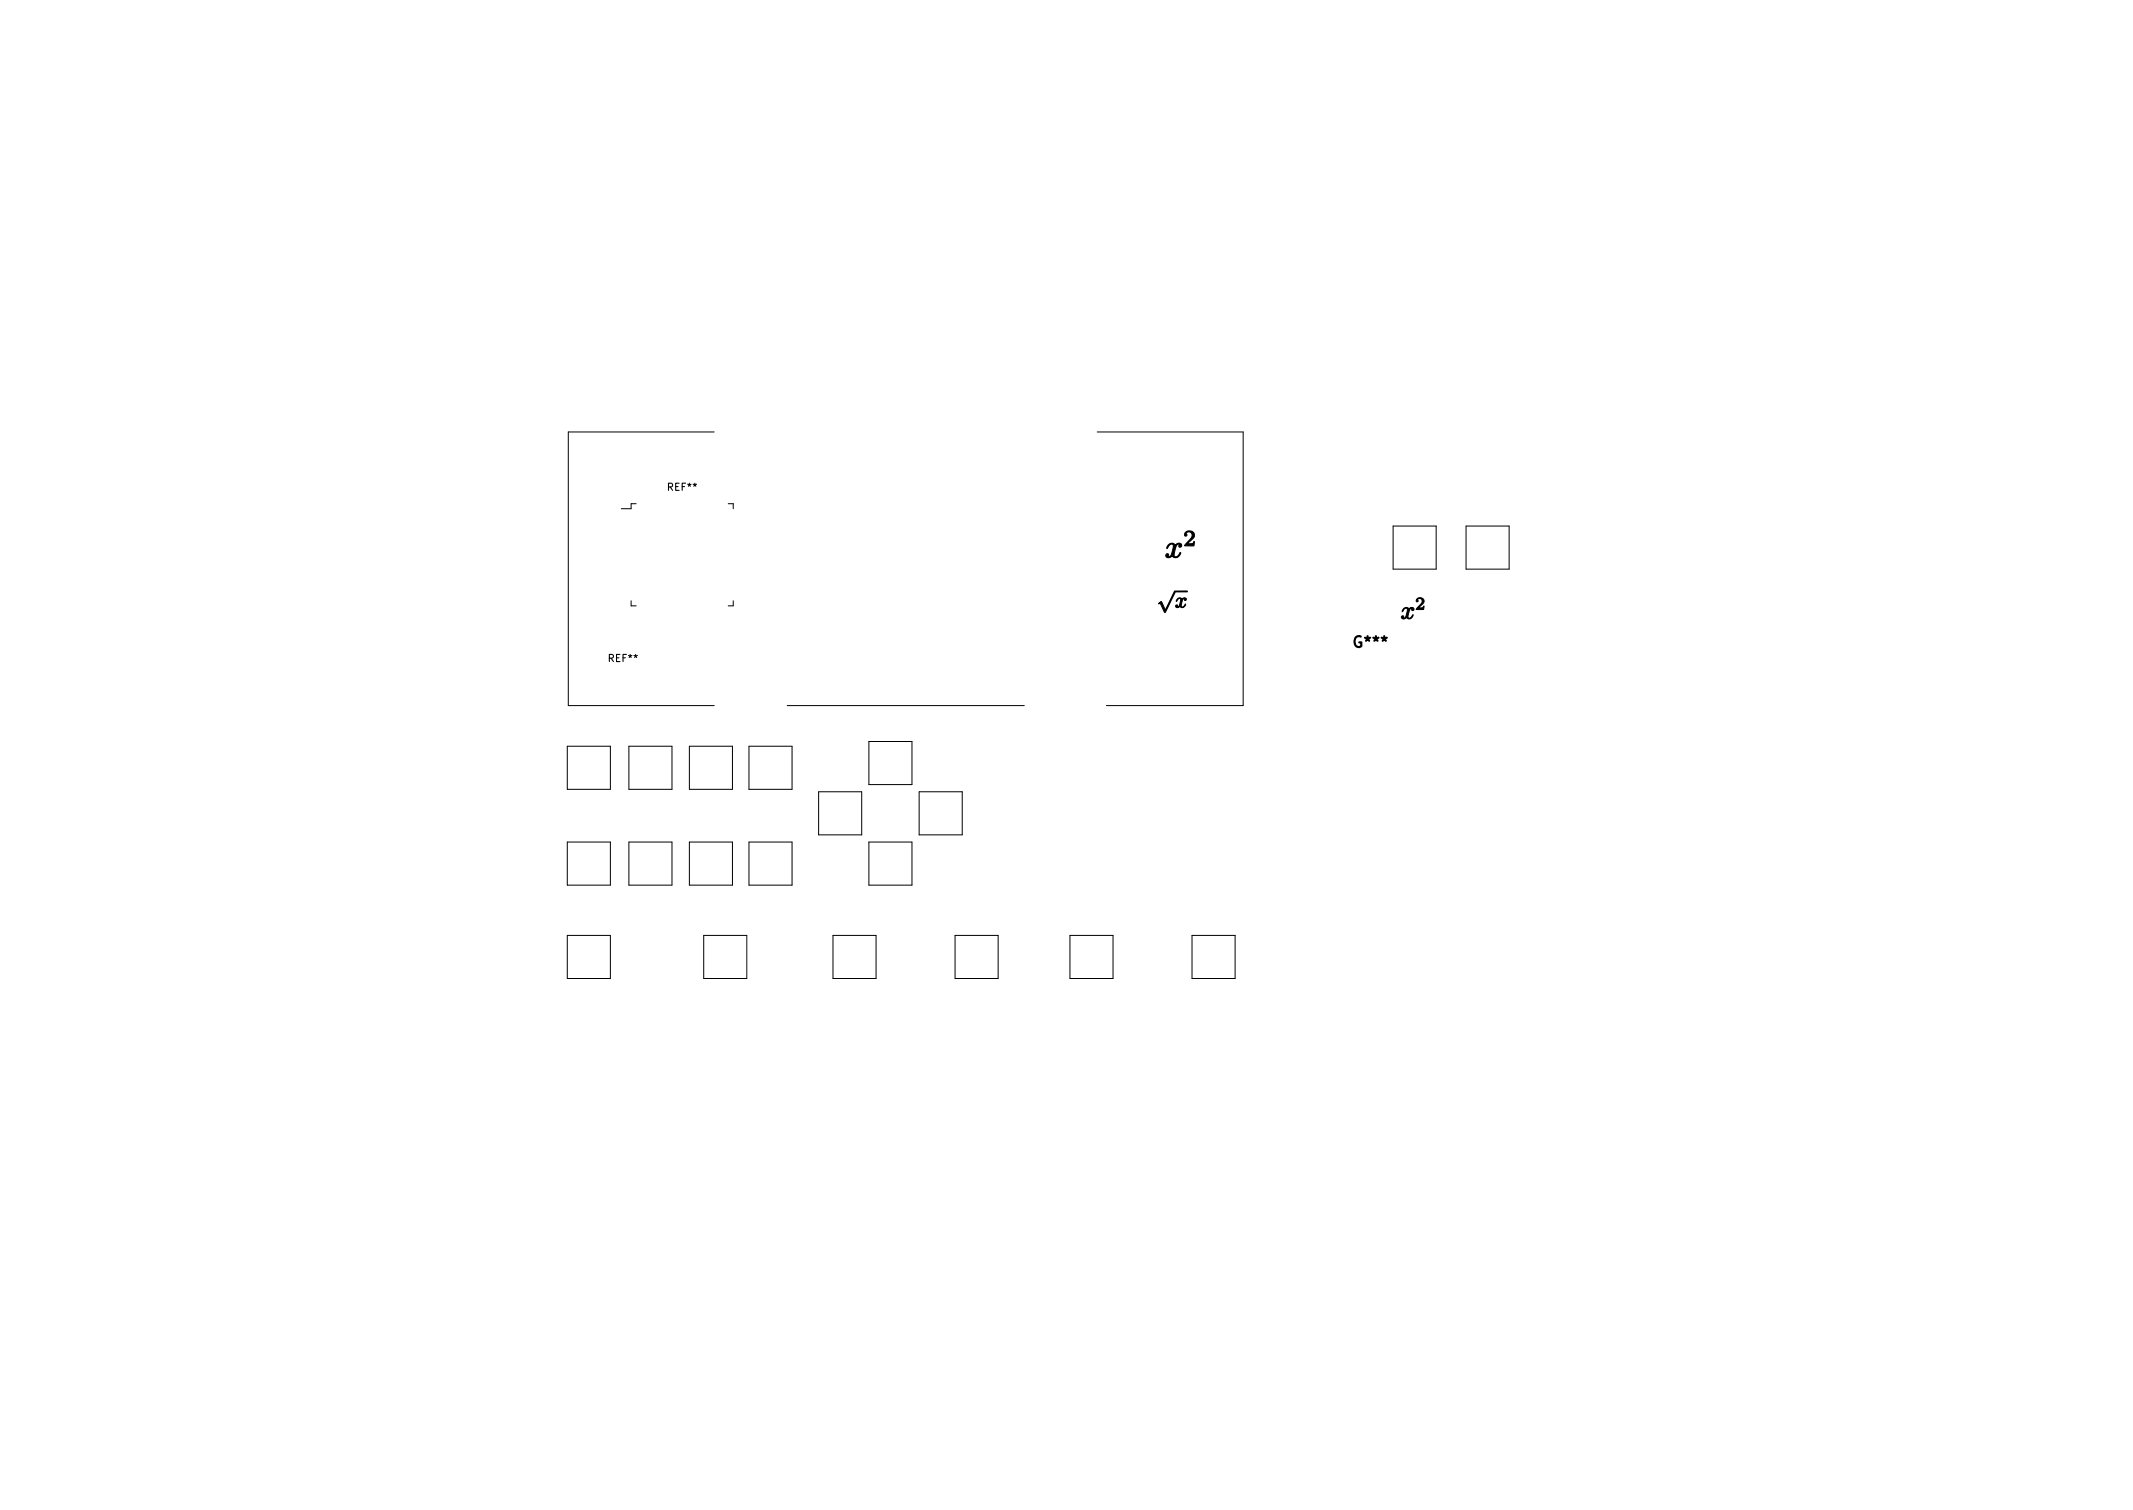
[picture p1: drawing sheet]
<svg xmlns="http://www.w3.org/2000/svg" width="297mm" height="210mm" viewBox="0 0 297 210" stroke-linecap="round" stroke-linejoin="round" font-family="sans-serif">
<defs><g id="words">
<text font-size="2.1" x="188.8" y="90.2">G***</text>
<g font-size="1.4">
<text x="93.1" y="68.3">REF**</text>
<text x="84.8" y="92.2">REF**</text>
</g>
</g></defs>
<g fill="none" stroke="#000" stroke-width=".14">
<path d="M88.6 70.1h-.7v.7h-1.4M99.5 60.1h-20.4v38.1h20.4M101.4 70.1h.7v.7M152.8 60.1h20.3v38.1h-19M194 73.2h6v6h-6zM204.2 73.2h6v6h-6zM87.9 83.7v.7h.7M102.1 83.7v.7h-.7M109.6 98.2h33M79 117.2h6v6h-6zM79 103.9h6v6h-6zM87.6 117.2h6v6h-6z"/>
<path d="M87.6 103.9h6v6h-6zM96 117.2h6v6h-6zM96 103.9h6v6h-6zM104.3 117.2h6v6h-6zM104.3 103.9h6v6h-6zM114 110.2h6v6h-6zM121 117.2h6v6h-6zM121 103.2h6v6h-6zM128 110.2h6v6h-6zM79 130.2h6v6h-6zM98 130.2h6v6h-6zM116 130.2h6v6h-6z"/>
<path d="M133 130.2h6v6h-6zM149 130.2h6v6h-6zM166 130.2h6v6h-6z"/>
</g>
<path d="M162.7 75.9l.2-.2a.57 .57 0 0 1 .8 .2 .45 .45 0 0 1 .5-.3 .45 .45 0 0 1 .4 .4l-.2 .2a.23 .23 0 0 1-.2-.2 .23 .23 0 0 1 .1-.2 .49 .49 0 0 0-.6 .6l-.1 .2a.79 .79 0 0 0 0 .9 .79 .79 0 0 0 .8-.6 .64 .64 0 0 1-.4 .7 .64 .64 0 0 1-.8-.2 .44 .44 0 0 1-.5 .3 .44 .44 0 0 1-.3-.5 .2 .2 0 0 1 .3-.1 .2 .2 0 0 1 0 .3l-.1 .1a.65 .65 0 0 0 .6-.7 .88 .88 0 0 0 0-1 .93 .93 0 0 0-.7 .6 .36 .36 0 0 1 .2-.5zM165.1 74.1a.69 .69 0 0 1 .9-.1 .69 .69 0 0 1 .2 .9l-.9 .8h.9l.1-.3v.6h-1.3l.4-.5a1.28 1.28 0 0 0 .6-1.1 .45 .45 0 0 0-.4-.3 .45 .45 0 0 0-.4 .2l.1 .2-.1 .1h-.2v-.1zM164 83.3a.39 .39 0 0 1 .6 .1 .28 .28 0 0 1 .4-.2 .28 .28 0 0 1 .2 .4 .16 .16 0 0 1-.3-.1 .14 .14 0 0 1 .1-.2 .71 .71 0 0 0-.5 .9 .22 .22 0 0 0 .1 .3 .22 .22 0 0 0 .3-.1l.2-.3a.45 .45 0 0 1-.3 .4 .45 .45 0 0 1-.5-.1 .28 .28 0 0 1-.3 .2 .28 .28 0 0 1-.2-.3l.2-.1-.1 .3a.38 .38 0 0 0 .4-.5 .44 .44 0 0 0-.1-.7l-.4 .4zM161.4 84l.3-.2 .6 1.1 1.3-2.6h1.7v.1h-1.6l-1.4 2.9a.29 .29 0 0 1-.3-.4l-.4-.9-.2 .1zM195.4 84.8a.46 .46 0 0 1 .8 0 .38 .38 0 0 1 .4-.2 .38 .38 0 0 1 .3 .3v.1a.16 .16 0 0 1-.3 0 .16 .16 0 0 1 .1-.3 .61 .61 0 0 0-.5 .7 .41 .41 0 0 0 .1 .7l.2-.2 .3-.3v.1a.53 .53 0 0 1-.4 .4 .53 .53 0 0 1-.5-.1 .33 .33 0 0 1-.4 .2 .33 .33 0 0 1-.3-.4 .16 .16 0 0 1 .2 0 .16 .16 0 0 1 0 .2l-.1 .1a.48 .48 0 0 0 .6-.6 .67 .67 0 0 0 0-.8l-.3 .1-.3 .4zM197.3 83.4a.55 .55 0 0 1 .9 0 .55 .55 0 0 1-.2 .8l-.5 .4h.3a.32 .32 0 0 0 .5-.2v.1a.28 .28 0 0 1 0 .3 .28 .28 0 0 1-.4 .1l-.7-.1 .5-.5a.5 .5 0 0 0 .3-.5 .5 .5 0 0 0-.4-.5l-.2 .2a.14 .14 0 0 1 .1 .2 .14 .14 0 0 1-.1 .1 .14 .14 0 0 1-.2-.1z" fill="#000" stroke="#000" stroke-width=".14"/>
<use href="#words"/>
</svg>
